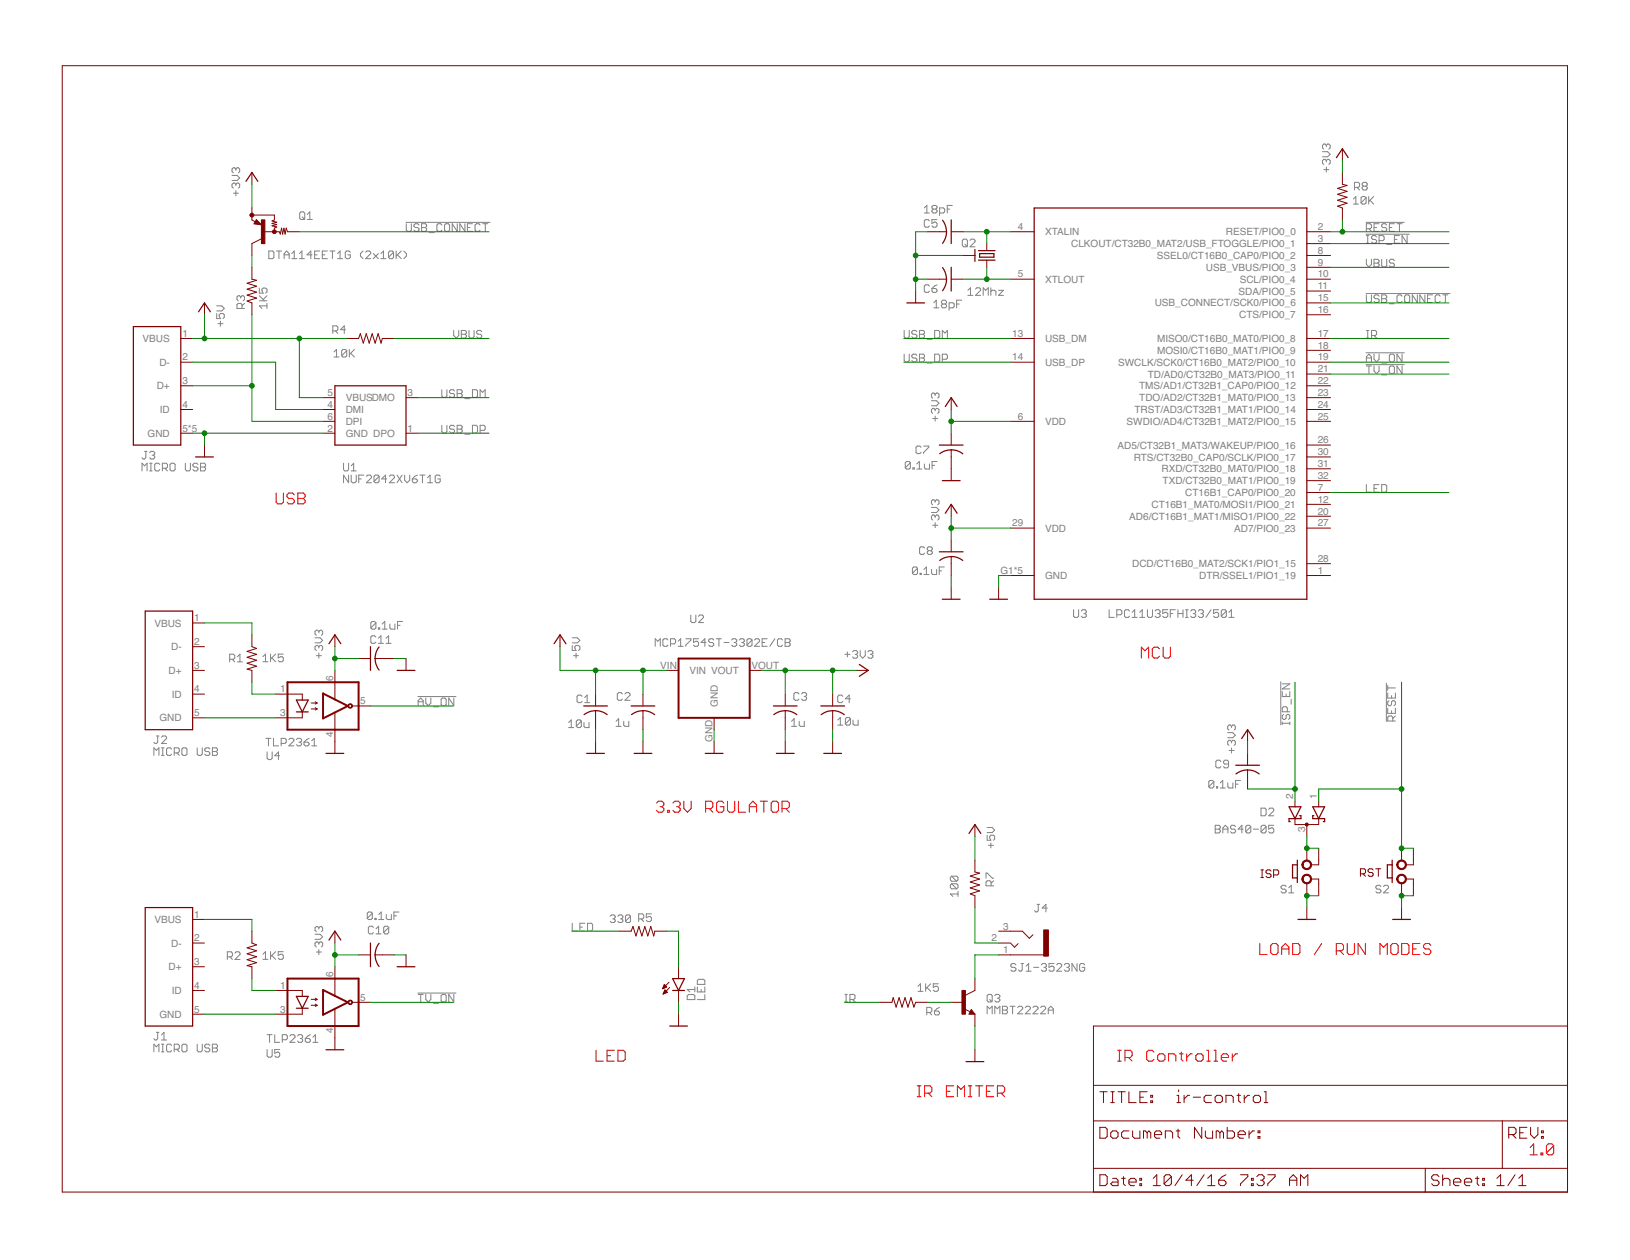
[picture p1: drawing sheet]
<svg xmlns="http://www.w3.org/2000/svg" width="279mm" height="216mm" viewBox="0 0 279 216" stroke-linecap="round" stroke-linejoin="round" font-family="sans-serif">
<defs><g id="words">
<g font-size="1.7" fill="#808080">
<text x="174.4" y="39.4">4</text>
<text x="179.1" y="40.3">XTALIN</text>
<text x="210.1" y="40.3">RESET/PIO0_0</text>
<text x="225.9" y="41.5">3</text>
<text x="225.9" y="39.4">2</text>
<text x="174.4" y="47.5">5</text>
<text x="183.6" y="42.4">CLKOUT/CT32B0_MAT2/USB_FTOGGLE/PIO0_1</text>
<text x="198.3" y="44.4">SSEL0/CT16B0_CAP0/PIO0_2</text>
<text x="206.7" y="46.4">USB_VBUS/PIO0_3</text>
<text x="225.9" y="47.5">10</text>
<text x="225.9" y="43.5">8</text>
<text x="225.9" y="45.5">9</text>
<text x="179.1" y="48.4">XTLOUT</text>
<text x="197.9" y="52.5">USB_CONNECT/SCK0/PIO0_6</text>
<text x="212.3" y="50.5">SDA/PIO0_5</text>
<text x="212.5" y="48.4">SCL/PIO0_4</text>
<text x="225.9" y="53.6">16</text>
<text x="225.9" y="49.6">11</text>
<text x="225.9" y="51.6">15</text>
<text x="24.4" y="58.6">VBUS</text>
<text x="31.3" y="57.7">1</text>
<text x="173.5" y="57.7">13</text>
<text x="179.1" y="58.6">USB_DM</text>
<text x="198.3" y="58.6">MISO0/CT16B0_MAT0/PIO0_8</text>
<text x="212.4" y="54.5">CTS/PIO0_7</text>
<text x="225.9" y="57.7">17</text>
<text x="225.9" y="59.7">18</text>
<text x="27.3" y="62.7">D-</text>
<text x="31.3" y="65.8">3</text>
<text x="31.3" y="61.8">2</text>
<text x="173.5" y="61.8">14</text>
<text x="179.1" y="62.7">USB_DP</text>
<text x="191.7" y="62.7">SWCLK/SCK0/CT16B0_MAT2/PIO0_10</text>
<text x="196.7" y="64.7">TD/AD0/CT32B0_MAT3/PIO0_11</text>
<text x="198.3" y="60.6">MOSI0/CT16B0_MAT1/PIO0_9</text>
<text x="225.9" y="61.8">19</text>
<text x="225.9" y="63.8">21</text>
<text x="225.9" y="65.8">22</text>
<text x="26.9" y="66.7">D+</text>
<text x="27.4" y="70.8">ID</text>
<text x="31.3" y="69.9">4</text>
<text x="56.2" y="69.9">4</text>
<text x="56.2" y="71.9">6</text>
<text x="56.2" y="67.9">5</text>
<text x="59.3" y="70.8">DMI</text>
<text x="59.3" y="68.8">VBUSDMO</text>
<text x="69.9" y="67.9">3</text>
<text x="174.4" y="71.9">6</text>
<text x="194.4" y="70.8">TRST/AD3/CT32B1_MAT1/PIO0_14</text>
<text x="195.3" y="66.7">TMS/AD1/CT32B1_CAP0/PIO0_12</text>
<text x="195.3" y="68.8">TDO/AD2/CT32B1_MAT0/PIO0_13</text>
<text x="225.9" y="71.9">25</text>
<text x="225.9" y="67.9">23</text>
<text x="225.9" y="69.9">24</text>
<text x="25.3" y="74.9">GND</text>
<text x="31.3" y="74">5*5</text>
<text x="56.2" y="74">2</text>
<text x="59.3" y="72.8">DPI</text>
<text x="59.3" y="74.8">GND DPO</text>
<text x="69.9" y="74">1</text>
<text x="179.1" y="72.8">VDD</text>
<text x="191.5" y="76.9">AD5/CT32B1_MAT3/WAKEUP/PIO0_16</text>
<text x="193.1" y="72.8">SWDIO/AD4/CT32B1_MAT2/PIO0_15</text>
<text x="225.9" y="76">26</text>
<text x="194.3" y="78.9">RTS/CT32B0_CAP0/SCLK/PIO0_17</text>
<text x="199.1" y="81">RXD/CT32B0_MAT0/PIO0_18</text>
<text x="199.3" y="83">TXD/CT32B0_MAT1/PIO0_19</text>
<text x="225.9" y="78">30</text>
<text x="225.9" y="80.1">31</text>
<text x="225.9" y="82.1">32</text>
<text x="193.6" y="89.1">AD6/CT16B1_MAT1/MISO1/PIO0_22</text>
<text x="197.4" y="87">CT16B1_MAT0/MOSI1/PIO0_21</text>
<text x="203.2" y="85">CT16B1_CAP0/PIO0_20</text>
<text x="225.9" y="88.2">20</text>
<text x="225.9" y="84.1">7</text>
<text x="225.9" y="86.1">12</text>
<text x="173.5" y="90.2">29</text>
<text x="179.1" y="91.1">VDD</text>
<text x="211.5" y="91.1">AD7/PIO0_23</text>
<text x="225.9" y="90.2">27</text>
<text x="171.5" y="98.3">G1*5</text>
<text x="179.1" y="99.2">GND</text>
<text x="194.1" y="97.2">DCD/CT16B0_MAT2/SCK1/PIO1_15</text>
<text x="205.6" y="99.2">DTR/SSEL1/PIO1_19</text>
<text x="225.9" y="96.3">28</text>
<text x="225.9" y="98.3">1</text>
<text x="26.5" y="107.4">VBUS</text>
<text x="33.3" y="106.5">1</text>
<text x="29.3" y="111.4">D-</text>
<text x="33.3" y="110.5">2</text>
<text x="28.9" y="115.5">D+</text>
<text x="29.4" y="119.6">ID</text>
<text x="33.3" y="114.6">3</text>
<text x="33.3" y="118.6">4</text>
<text x="48" y="118.6">1</text>
<text x="57.1" y="116.6" transform="rotate(-90 57.1 116.6)">6</text>
<text x="113.2" y="114.6">VIN</text>
<text x="118.2" y="115.5">VIN VOUT</text>
<text x="128.8" y="114.6">VOUT</text>
<text x="27.3" y="123.6">GND</text>
<text x="33.3" y="122.7">5</text>
<text x="48" y="122.7">3</text>
<text x="61.7" y="120.7">5</text>
<text x="123" y="121.1" transform="rotate(-90 123 121.1)">GND</text>
<text x="57.1" y="126.3" transform="rotate(-90 57.1 126.3)">4</text>
<text x="122.1" y="127.1" transform="rotate(-90 122.1 127.1)">GND</text>
<text x="221.7" y="136.9" transform="rotate(-90 221.7 136.9)">2</text>
<text x="225.7" y="136.9" transform="rotate(-90 225.7 136.9)">1</text>
<text x="223.7" y="142.5" transform="rotate(-90 223.7 142.5)">3</text>
<text x="26.5" y="158.2">VBUS</text>
<text x="33.3" y="161.3">2</text>
<text x="33.3" y="157.2">1</text>
<text x="169.9" y="161.3">2</text>
<text x="172" y="159.3">3</text>
<text x="28.9" y="166.3">D+</text>
<text x="29.3" y="162.2">D-</text>
<text x="33.3" y="165.4">3</text>
<text x="57.1" y="167.4" transform="rotate(-90 57.1 167.4)">6</text>
<text x="172" y="163.3">1</text>
<text x="29.4" y="170.3">ID</text>
<text x="33.3" y="173.5">5</text>
<text x="33.3" y="169.4">4</text>
<text x="48" y="169.4">1</text>
<text x="48" y="173.5">3</text>
<text x="61.7" y="171.5">5</text>
<text x="27.3" y="174.4">GND</text>
<text x="57.1" y="177.1" transform="rotate(-90 57.1 177.1)">4</text>
</g>
</g></defs>
<g fill="none" stroke="#f00" stroke-width=".17">
<path d="M47.3 84.5v1.5l.3 .3h.7l.3-.3v-1.5M50.4 84.8l-.3-.3h-.6l-.3 .3v.3l.3 .3h.6l.3 .3v.3l-.3 .3h-.6l-.3-.3M51.1 84.5h.9l.3 .3v.3l-.3 .3 .3 .3v.3l-.3 .3h-.9zM51.1 85.4h.9M195.6 112.8v-1.9l.7 .6 .6-.6v1.9M198.8 111.2l-.4-.3h-.6l-.3 .3v1.2l.3 .4h.6l.4-.4M199.4 110.9v1.5l.3 .4h.6l.3-.4v-1.5M112.5 137.6l.3-.3h.7l.3 .3v.3l-.3 .3M113.2 138.2h.3M113.5 138.2l.3 .3v.4l-.3 .3h-.7l-.3-.3M114.4 138.9h.3v.3h-.3zM115.3 137.6l.4-.3h.6l.3 .3v.3l-.3 .3"/>
<path d="M116 138.2h.3M116.3 138.2l.3 .3v.4l-.3 .3h-.6l-.4-.3M117.2 137.3v1.2l.6 .7 .7-.7v-1.2M120.9 138.5h1l.3-.3v-.6l-.3-.3h-1v1.9M121.6 138.5l.6 .7M124.1 137.6l-.3-.3h-.7l-.3 .3v1.3l.3 .3h.7l.3-.3v-.7h-.7M124.7 137.3v1.6l.3 .3h.6l.3-.3v-1.6M126.6 137.3v1.9h1.2M128.4 138.2h1.3M128.4 139.2v-1.3l.7-.6 .6 .6v1.3M130.3 137.3h1.3M130.9 137.3v1.9"/>
<path d="M132.5 137.3h.6l.3 .3v1.3l-.3 .3h-.6l-.3-.3v-1.3zM134 138.5h1l.3-.3v-.6l-.3-.3h-1v1.9M134.7 138.5l.6 .7M102.2 180v1.8h1.2M105.3 180h-1.2v1.8h1.2M105.9 180h.9l.4 .3v1.2l-.4 .3h-.9zM191.6 180h.6M191.9 180v1.8M206.8 180h.4v1.8M208.1 180h.3v1.8M215.9 161.7v1.9h1.3M217.8 162l.3-.3h.7l.3 .3v1.2l-.3 .4h-.7l-.3-.4z"/>
<path d="M219.7 163.6v-1.3l.6-.6 .6 .6v1.3M219.7 162.6h1.2M221.6 161.7h.9l.3 .3v1.2l-.3 .4h-.9zM226.5 161.7l-1.2 1.9M229 162.9h1l.3-.3v-.6l-.3-.3h-1v1.9M229.7 162.9l.6 .7M230.9 161.7v1.5l.3 .4h.7l.3-.4v-1.5M234 161.7v1.9l-1.2-1.9v1.9M236.5 163.6v-1.9l.7 .6 .6-.6v1.9M238.4 162l.3-.3h.6l.3 .3v1.2l-.3 .4h-.6l-.3-.4zM240.3 161.7h.9l.3 .3v1.2l-.3 .4h-.9zM242.1 162.6h.7"/>
<path d="M243.4 161.7h-1.3v1.9h1.3M245.3 162l-.4-.3h-.6l-.3 .3v.3l.3 .3h.6l.4 .3v.3l-.4 .4h-.6l-.3-.4M104.1 180.9h.6M157.2 187.9h.7M157.2 186.1h.7M157.5 186.1v1.8M158.5 187.3h.9l.3-.3v-.6l-.3-.3h-.9v1.8M159.1 187.3l.6 .6M162.2 187h.7M163.5 186.1h-1.3v1.8h1.3M164.1 187.9v-1.8l.6 .6 .6-.6v1.8M166 187.9h.6"/>
<path d="M166 186.1h.6M166.3 186.1v1.8M167.2 186.1h1.3M167.8 186.1v1.8M169.1 187h.6M170.3 186.1h-1.2v1.8h1.2M171 187.3h.9l.3-.3v-.6l-.3-.3h-.9v1.8M171.6 187.3l.6 .6M191.6 181.8h.6M192.8 181.2h1l.3-.3v-.6l-.3-.3h-1v1.8M193.4 181.2l.7 .6M197.8 180.3l-.3-.3h-.6l-.3 .3v1.2l.3 .3h.6l.3-.3"/>
<path d="M198.7 180.6h.7l.3 .3v.6l-.3 .3h-.7l-.3-.3v-.6zM200.3 181.8v-1.2h.9l.3 .3v.9M202.2 180.6h.6M202.5 180.3v1.2l.3 .3M203.4 180.6v1.2M204.4 180.6h-.4l-.6 .6M205 180.9l.3-.3h.6l.3 .3v.6l-.3 .3h-.6l-.3-.3zM206.8 181.8h.7M208.1 181.8h.6M209.3 181.2h1.3v-.3l-.3-.3h-.6l-.4 .3v.6l.4 .3h.6M211.2 180.6v1.2M212.2 180.6h-.4l-.6 .6"/>
<path d="M262.3 196.6l.6-.6v1.9M262.3 197.9h1.2M264.1 197.6h.4v.3h-.4zM266.3 196.3v1.3l-.3 .3h-.6l-.3-.3M266.3 196.3l-.3-.3h-.6l-.3 .3v1.3M266.3 196.3l-1.2 1.3"/>
</g>
<g fill="none" stroke="#808080" stroke-width=".17">
<path d="M39.8 30.1h.8l.5 .4-.5 .4h-.8M40 33.1h.9M40.4 29v.2M40.4 31.6v.2M40.4 32.7v.8M40.4 31.6l-.2-.2h-.2l-.2 .2v.4l.2 .2M40.4 29l-.2-.3h-.2l-.2 .3v.4l.2 .2M40.4 31.6l.2-.2h.3l.2 .2v.4l-.2 .2M40.4 29l.2-.3h.3l.2 .3v.4l-.2 .2M51.6 36.3h.4l.2 .2v.9l-.2 .2h-.4l-.2-.2v-.9zM51.8 37.2l.4 .4M52.7 37.6h.8"/>
<path d="M52.7 36.7l.4-.4v1.3M69.6 38.1h14.4M69.6 38.3v1.1l.3 .2h.4l.2-.2v-1.1M71.8 38.6l-.2-.3h-.4l-.2 .3v.2l.2 .2h.4l.2 .2v.2l-.2 .2h-.4l-.2-.2M72.3 38.3h.6l.2 .3v.2l-.2 .2 .2 .2v.2l-.2 .2h-.6zM72.3 39h.6M73.6 39.9h.8M75.8 38.6l-.3-.3h-.4l-.2 .3v.8l.2 .2h.4l.3-.2M76.4 38.3h.5l.2 .3v.8l-.2 .2h-.5l-.2-.2v-.8zM78.4 38.3v1.3l-.9-1.3v1.3M79.7 38.3v1.3l-.9-1.3v1.3M80.1 39h.5"/>
<path d="M81 38.3h-.9v1.3h.9M82.3 38.6l-.2-.3h-.4l-.3 .3v.8l.3 .2h.4l.2-.2M82.7 38.3h.9M83.2 38.3v1.3M158.4 35.6l.5-.4v1.3M158.4 36.5h.9M159.3 37.8l-.2-.2h-.5l-.2 .2v.9l.2 .2h.5l.2-.2M160 35.8l-.3 .3v.2l.3 .2h.4l.2-.2v-.2l-.2-.3M160 35.8l-.3-.2v-.2l.3-.2h.4l.2 .2v.2l-.2 .2M160 35.8h.4M160.6 37.6h-.9v.7l.5-.2h.2l.2 .2v.4l-.2 .2h-.4l-.3-.2M161.1 36.5h.6l.2-.2v-.5l-.2-.2h-.6v1.3"/>
<path d="M162.4 35.8h.4M163.2 35.2h-.8v1.3M226.7 26h.9l.4 .4-.4 .5h-.9M226.9 29.1h.9M227.4 24.9v.2M227.4 27.5v.2M227.4 28.6v.9M227.4 27.5l-.3-.2h-.2l-.2 .2v.5l.2 .2M227.4 24.9l-.3-.2h-.2l-.2 .2v.4l.2 .2M227.4 27.5l.2-.2h.2l.2 .2v.5l-.2 .2M227.4 24.9l.2-.2h.2l.2 .2v.4l-.2 .2M232 34.1l.4-.4v1.3"/>
<path d="M232 35h.9M232.2 32.1h.6l.2-.2v-.4l-.2-.3h-.6v1.4M232.6 32.1l.4 .5M233.7 31.9l-.2-.2v-.2l.2-.3h.4l.3 .3v.2l-.3 .2M233.7 31.9l-.2 .2v.2l.2 .3h.4l.3-.3v-.2l-.3-.2M233.7 31.9h.4M234.1 38.1h6.6M234.2 33.9v.9l-.3 .2h-.4l-.2-.2M234.2 33.9l-.3-.2h-.4l-.2 .2v.9M234.2 33.9l-.9 .9M234.2 39.2h.7l.2-.2v-.4l-.2-.3h-.7v1.3M234.6 33.7v1.3"/>
<path d="M234.7 39.2l.4 .4M234.8 34.3l.7 .7M235.5 33.7l-.9 .8M235.5 39h.5M236.4 38.3h-.9v1.3h.9M237.7 38.6l-.2-.3h-.5l-.2 .3v.2l.2 .2h.5l.2 .2v.2l-.2 .2h-.5l-.2-.2M238.1 39h.5M239 38.3h-.9v1.3h.9M239.5 38.3h.8M239.9 38.3v1.3M37.1 53.7v.9h.7l-.2-.5v-.2l.2-.2h.4l.2 .2v.5l-.2 .2M37.1 52.4h.9l.4 .4-.4 .5h-.9"/>
<path d="M37.4 55.5h.8M37.8 55v.9M41.3 50.9l-.3-.2h-.2l-.2 .2v.4l.2 .2M41.3 50.9l.2-.2h.2l.2 .2v.4l-.2 .2M41.3 50.9v.2M41.5 52.9v-.7l-.2-.2h-.5l-.2 .2v.7h1.3M41.9 52l-.4 .4M44.4 49.4v.8h.7l-.2-.4v-.2l.2-.2h.4l.3 .2v.4l-.3 .2M44.4 51.5h1.4M44.4 50.7l.9 .8M45.8 52.4h-1.4l.5 .5M45.8 52v.9"/>
<path d="M45.8 50.7l-.7 .6M46.1 43h.6l.2 .2v.9l-.2 .2h-.6zM47.4 43h.9M47.8 43v1.3M48.7 44.3v-.8l.4-.5 .5 .5v.8M48.7 43.7h.9M50 44.3h.9M50 43.5l.4-.5v1.3M51.3 44.3h.9M51.3 43.5l.5-.5v1.3M53.5 43.7h-.9l.7-.7v1.3M53.9 43.7h.5"/>
<path d="M54.8 43h-.9v1.3h.9M55.2 43.7h.5M56.1 43h-.9v1.3h.9M56.6 43h.8M57 43v1.3M57 56.7h.7l.2-.2v-.5l-.2-.2h-.7v1.3M57.5 56.7l.4 .4M57.9 44.3h.8M57.9 43.5l.4-.5v1.3M59.2 56.5h-.8l.6-.7v1.3M59.9 59.9v1.3M60 43.2l-.2-.2h-.4l-.2 .2v.9l.2 .2h.4l.2-.2v-.4h-.4"/>
<path d="M60.7 59.9l-.8 .8M62.2 43l-.4 .5v.4l.4 .4M62.7 43.2l.2-.2h.4l.2 .2v.3l-.8 .8h.8M64 43.5l.9 .8M64.9 43.5l-.9 .8M65.3 43.5l.4-.5v1.3M65.3 44.3h.8M67.5 43.2v.9l-.3 .2h-.4l-.2-.2M67.5 43.2l-.3-.2h-.4l-.2 .2v.9M67.5 43.2l-.9 .9M67.9 43v1.3M68.1 43.7l.7 .6"/>
<path d="M68.8 43l-.9 .9M69.2 43l.5 .5v.4l-.5 .4M77.8 56.6v.9l.4 .4 .4-.4v-.9M79.1 56.6h.6l.2 .2v.3l-.2 .2 .2 .2v.2l-.2 .2h-.6zM79.1 57.3h.6M80.4 56.6v1.1l.2 .2h.4l.3-.2v-1.1M82.6 56.8l-.2-.2h-.5l-.2 .2v.3l.2 .2h.5l.2 .2v.2l-.2 .2h-.5l-.2-.2M155 56.6v1.1l.2 .2h.4l.3-.2v-1.1M157.2 56.8l-.2-.2h-.5l-.2 .2v.3l.2 .2h.5l.2 .2v.2l-.2 .2h-.5l-.2-.2M157.6 56.6h.6l.3 .2v.3l-.3 .2 .3 .2v.2l-.3 .2h-.6zM157.6 57.3h.6M158.9 58.1h.9"/>
<path d="M159.3 49l-.2-.2h-.5l-.2 .2v.9l.2 .2h.5l.2-.2M159.7 49.4h.7l.2 .3v.2l-.2 .2h-.4l-.3-.2zM160.1 51.9l.4-.5v1.3M160.1 52.7h.8M160.2 56.6h.7l.2 .2v.9l-.2 .2h-.7zM160.6 48.8l-.4 .2-.5 .4M161.5 57.9v-1.3l.5 .5 .4-.5v1.3M161.6 52.1l-.2 .2v.2l.2 .2h.4l.2-.2v-.2l-.2-.2M161.6 52.1l-.2-.2v-.2l.2-.3h.4l.2 .3v.2l-.2 .2M161.6 52.1h.4M162.7 52.7h.6l.3-.2v-.4l-.3-.2h-.6v1.3M164 52.1h.4"/>
<path d="M164.8 51.4h-.8v1.3M165 41.2l.2-.2h.4l.2 .2v.9l-.2 .2h-.4l-.2-.2zM165.4 41.8l.4 .5M165.9 49.7l.4-.4v1.3M165.9 50.6h.9M166.3 41.2l.2-.2h.4l.2 .2v.2l-.8 .9h.8M167.2 49.5l.2-.2h.5l.2 .2v.2l-.9 .9h.9M168.5 50.6v-1.3l.5 .4 .4-.4v1.3M169.8 49.3v1.3M169.8 50l.3-.3h.4l.2 .3v.6M171.2 49.7h.8l-.8 .9h.8M234.1 50.3h14.5"/>
<path d="M234.1 40.1h7.5M234.2 44.4v.9l.5 .4 .4-.4v-.9M234.2 50.5v1.1l.2 .2h.5l.2-.2v-1.1M234.2 56.6h.5M234.2 57.9h.5M234.2 41.7h.5M234.2 40.4h.5M234.4 40.4v1.3M234.4 56.6v1.3M235.1 57.5h.6l.3-.2v-.5l-.3-.2h-.6v1.3M235.5 44.4h.7l.2 .3v.2l-.2 .2 .2 .2v.2l-.2 .2h-.7zM235.5 45.1h.7"/>
<path d="M235.5 57.5l.5 .4M236 40.6l-.3-.2h-.4l-.2 .2v.2l.2 .2h.4l.3 .2v.3l-.3 .2h-.4l-.2-.2M236.4 50.8l-.2-.3h-.5l-.2 .3v.2l.2 .2h.5l.2 .2v.2l-.2 .2h-.5l-.2-.2M236.4 41.2h.6l.3-.2v-.4l-.3-.2h-.6v1.3M236.8 50.5h.7l.2 .3v.2l-.2 .2 .2 .2v.2l-.2 .2h-.7zM236.8 51.2h.7M236.8 44.4v1.1l.2 .2h.5l.2-.2v-1.1M237.7 41.9h.9M238.1 52h.9M239 44.7l-.2-.3h-.4l-.3 .3v.2l.3 .2h.4l.2 .2v.2l-.2 .2h-.4l-.3-.2M239 41h.5M239.9 40.4h-.9v1.3h.9"/>
<path d="M240.3 50.8l-.2-.3h-.4l-.2 .3v.8l.2 .2h.4l.2-.2M241 50.5h.4l.2 .3v.8l-.2 .2h-.4l-.2-.2v-.8zM241.2 40.4v1.3l-.9-1.3v1.3M243 50.5v1.3l-.9-1.3v1.3M244.2 50.5v1.3l-.8-1.3v1.3M244.7 51.2h.4M245.6 50.5h-.9v1.3h.9M246.9 50.8l-.2-.3h-.5l-.2 .3v.8l.2 .2h.5l.2-.2M247.3 50.5h.9M247.8 50.5v1.3M24.8 77.3h.4M25 77.3v1.1l-.2 .3h-.2l-.3-.3"/>
<path d="M25.7 79.4h.4M25.7 77.6l.2-.3h.4l.2 .3v.2l-.2 .2M25.9 79.4v1.3M26.1 78h.2M26.3 78l.2 .2v.2l-.2 .3h-.4l-.2-.3M27.4 79.6l-.2-.2h-.5l-.2 .2v.9l.2 .2h.5l.2-.2M29.1 79.6l.3-.2h.4l.2 .2v.9l-.2 .2h-.4l-.3-.2zM31.8 79.4v1.1l.2 .2h.4l.2-.2v-1.1M33.9 79.6l-.2-.2h-.4l-.2 .2v.2l.2 .2h.4l.2 .2v.3l-.2 .2h-.4l-.2-.2M34.4 79.4h.6l.2 .2v.2l-.2 .2 .2 .2v.3l-.2 .2h-.6zM57.3 60.3l.4-.4v1.3M57.3 61.2h.8"/>
<path d="M58.9 79.4v1.1l.2 .2h.4l.3-.2v-1.1M59.4 60.1v.9l-.2 .2h-.4l-.2-.2M59.4 60.1l-.2-.2h-.4l-.2 .2v.9M59.4 60.1l-.8 .9M60.1 60.5l.6 .7M60.2 79.8l.4-.4v1.3M75.7 66.8v1.1l.3 .2h.4l.2-.2v-1.1M75.7 72.9v1.1l.3 .2h.4l.2-.2v-1.1M77.9 67l-.2-.2h-.4l-.3 .2v.2l.3 .2h.4l.2 .2v.3l-.2 .2h-.4l-.3-.2M77.9 73.1l-.2-.2h-.4l-.3 .2v.2l.3 .2h.4l.2 .2v.3l-.2 .2h-.4l-.3-.2M78.4 66.8h.6l.2 .2v.2l-.2 .2 .2 .2v.3l-.2 .2h-.6zM78.4 72.9h.6l.2 .2v.2l-.2 .2 .2 .2v.3l-.2 .2h-.6z"/>
<path d="M78.4 67.4h.6M78.4 73.5h.6M79.7 68.3h.8M79.7 74.4h.8M81 66.8h.6l.3 .2v.9l-.3 .2h-.6zM81 72.9h.6l.3 .2v.9l-.3 .2h-.6zM82.3 68.1v-1.3l.4 .4 .5-.4v1.3M82.3 73.7h.7l.2-.2v-.4l-.2-.2h-.7v1.3M155 60.7v1.1l.2 .2h.4l.3-.2v-1.1M156 79.3l-.2-.2h-.4l-.2 .2v.9M156 79.3v.9l-.2 .2h-.4l-.2-.2M156 79.3l-.8 .9"/>
<path d="M157.1 79.5l.5-.4v1.3M157.2 60.9l-.2-.2h-.5l-.2 .2v.2l.2 .2h.5l.2 .3v.2l-.2 .2h-.5l-.2-.2M157.6 60.7h.6l.3 .2v.2l-.3 .2 .3 .3v.2l-.3 .2h-.6zM157.6 61.3h.6M157.9 76.6l-.2-.2h-.5l-.2 .2v.9l.2 .2h.5l.2-.2M158.3 76.4h.9v.2l-.9 .9v.2M158.5 79.5v.7l.2 .2h.6v-.9M158.9 62.2h.9M159.7 68.7h.8l.5 .4-.5 .4h-.8M159.8 79.7h.4M159.9 71.7h.8M160.2 60.7h.7l.2 .2v.9l-.2 .2h-.7z"/>
<path d="M160.3 67.6l-.2-.2h-.2l-.2 .2v.4l.2 .2M160.3 70.2l-.2-.2h-.2l-.2 .2v.4l.2 .2M160.3 67.6v.2M160.3 70.2v.2M160.3 71.3v.9M160.3 67.6l.2-.2h.2l.3 .2v.4l-.3 .2M160.3 70.2l.2-.2h.2l.3 .2v.4l-.3 .2M160.6 79.1h-.8v1.3M161.5 61.6h.7l.2-.3v-.4l-.2-.2h-.7v1.3M234.1 62.5h6.6M234.1 60.5h6.6M234.2 62v-.9l.5-.4 .4 .4v.9"/>
<path d="M234.2 61.3h.9M234.2 62.7h.9M234.7 62.7v1.3M235.5 60.7v.9l.5 .4 .4-.4v-.9M235.5 62.7v.9l.5 .4 .4-.4v-.9M236.8 62.2h.9M236.8 64.2h.9M238.4 60.7h.4l.2 .2v.9l-.2 .2h-.4l-.3-.2v-.9zM238.4 62.7h.4l.2 .2v.9l-.2 .2h-.4l-.3-.2v-.9zM240.3 60.7v1.3l-.8-1.3v1.3M240.3 62.7v1.3l-.8-1.3v1.3M24.3 80.7v-1.3l.5 .4 .4-.4v1.3"/>
<path d="M25.7 80.7h.4M27.8 80.2h.7l.2-.2v-.4l-.2-.2h-.7v1.3M28.3 80.2l.4 .5M34.4 80h.6M59.8 81.4v1.3l-.9-1.3v1.3M60.2 80.7h.9M60.2 81.4v1.1l.2 .2h.4l.3-.2v-1.1M61.5 82.1h.4M62.4 81.4h-.9v1.3M62.8 81.6l.2-.2h.5l.2 .2v.3l-.9 .8h.9M65 81.6v.9l-.2 .2h-.5l-.2-.2M65 81.6l-.2-.2h-.5l-.2 .2v.9"/>
<path d="M65 81.6l-.9 .9M66.3 82.1h-.9l.7-.7v1.3M66.7 81.6l.3-.2h.4l.2 .2v.3l-.9 .8h.9M68.1 81.4l.8 1.3M68.9 81.4l-.8 1.3M69.4 81.4v.9l.4 .4 .4-.4v-.9M70.7 82.1h.6l.2 .2v.2l-.2 .2h-.4l-.2-.2zM71.5 81.4l-.4 .2-.4 .5M72 81.4h.8M72.4 81.4v1.3M73.3 82.7h.8M73.3 81.9l.4-.5v1.3"/>
<path d="M75.5 81.6l-.3-.2h-.4l-.2 .2v.9l.2 .2h.4l.3-.2v-.4h-.5M156.5 80.2h.2v.2h-.2zM157.1 80.4h.9M157.3 97.4l-.2-.2h-.5l-.2 .2v.8M157.3 97.4v.8l-.2 .2h-.5l-.2-.2M157.3 97.4l-.9 .8M157.7 98.2h.2v.2h-.2zM158.4 98.4h.8M158.4 97.6l.4-.4v1.2M158.5 93.9l-.2-.2h-.5l-.2 .2v.9l.2 .2h.5l.2-.2M159.2 94.4l-.3-.3v-.2l.3-.2h.4l.2 .2v.2l-.2 .3M159.2 94.4l-.3 .2v.2l.3 .2h.4l.2-.2v-.2l-.2-.2"/>
<path d="M159.2 94.4h.4M159.7 87h.8l.5 .4-.5 .4h-.8M159.7 97.6v.6l.2 .2h.6v-.8M159.9 90h.8M160.3 85.9l-.2-.3h-.2l-.2 .3v.4l.2 .2M160.3 88.5l-.2-.3h-.2l-.2 .3v.4l.2 .2M160.3 85.9v.2M160.3 88.5v.2M160.3 89.6v.8M160.3 88.5l.2-.3h.2l.3 .3v.4l-.3 .2M160.3 85.9l.2-.3h.2l.3 .3v.4l-.3 .2M161 97.8h.4"/>
<path d="M161.9 97.2h-.9v1.2M234.2 83v1.3h.9M235.5 83.7h.5M236.4 83h-.9v1.3h.9M236.8 83h.7l.2 .2v.9l-.2 .2h-.7zM39.4 113h.6l.2-.2v-.5l-.2-.2h-.6v1.3M39.8 113l.4 .4M40.7 112.5l.4-.4v1.3M40.7 113.4h.9M45.1 112.5l.4-.4v1.3M45.1 113.4h.8M46.4 112.1v1.3"/>
<path d="M46.6 112.7l.6 .7M47.2 112.1l-.8 .8M48.6 112.1h-.9v.6l.6-.2 .3 .2v.5l-.3 .2h-.4l-.2-.2M54 109.3h.9l.4 .4-.4 .5h-.9M54.2 112.4h.9M54.7 110.8l-.3-.2h-.2l-.2 .2v.5l.2 .2M54.7 110.8l.2-.2h.2l.2 .2v.5l-.2 .2M54.7 108.2v.2M54.7 110.8v.2M54.7 111.9v.9M54.7 108.2l-.3-.2h-.2l-.2 .2v.4l.2 .3M54.7 108.2l.2-.2h.2l.2 .2v.4l-.2 .3"/>
<path d="M64.4 106.7l-.2-.2h-.4l-.2 .2v.9M64.4 109.2l-.2-.3h-.4l-.2 .3v.8l.2 .2h.4l.2-.2M64.4 106.7v.9l-.2 .2h-.4l-.2-.2M64.4 106.7l-.8 .9M64.9 107.6h.2v.2h-.2zM64.9 110.2h.8M64.9 109.4l.4-.5v1.3M65.5 107.8h.9M65.5 106.9l.5-.4v1.3M66.2 109.4l.4-.5v1.3M66.2 110.2h.8M66.8 106.9v.7l.2 .2h.7v-.9"/>
<path d="M68.1 107.1h.5M69 106.5h-.9v1.3M71.6 119.4h6.6M73 119.6v.9l.4 .4 .5-.4v-.9M75.6 119.8l.2-.2h.5l.2 .2v.9l-.2 .2h-.5l-.2-.2zM77.8 119.6v1.3l-.9-1.3v1.3M98.1 110.6v.9h.6l-.2-.5v-.2l.2-.2h.5l.2 .2v.5l-.2 .2M98.1 109.3h.9l.4 .4-.4 .5h-.9M98.3 112.4h.9M98.7 111.9v.9M99.8 119.3l-.3-.2h-.4l-.2 .2v.9l.2 .2h.4l.3-.2M100.2 119.5l.4-.4v1.3"/>
<path d="M106.7 118.9l-.2-.2h-.5l-.2 .2v.9l.2 .2h.5l.2-.2M107.1 118.9l.2-.2h.5l.2 .2v.2l-.9 .9h.9M112.3 110.7v-1.2l.5 .4 .4-.4v1.2M114.5 109.7l-.2-.2h-.5l-.2 .2v.8l.2 .2h.5l.2-.2M114.9 110.3h.7l.2-.2v-.4l-.2-.2h-.7v1.2M116.2 110.7h.9M116.2 109.9l.5-.4v1.2M117.6 109.5h.8v.2l-.8 .8v.2M118.4 105.4v1.1l.2 .2h.5l.2-.2v-1.1M119.7 105.6l.2-.2h.5l.2 .2v.2l-.9 .9h.9M119.7 109.5h-.8v.6l.4-.2h.2l.2 .2v.4l-.2 .2h-.4l-.2-.2M121 110.1h-.8l.6-.6v1.2"/>
<path d="M122.3 109.7l-.2-.2h-.4l-.2 .2v.2l.2 .2h.4l.2 .2v.2l-.2 .2h-.4l-.2-.2M122.8 109.5h.9M123.2 109.5v1.2M124.1 110.1h.9M125.4 109.7l.2-.2h.5l.2 .2v.2l-.2 .2M125.8 110.1h.3M126.1 110.1l.2 .2v.2l-.2 .2h-.5l-.2-.2M126.7 109.7l.2-.2h.5l.2 .2v.2l-.2 .2M127.1 110.1h.3M127.4 110.1l.2 .2v.2l-.2 .2h-.5l-.2-.2M128.9 109.7l-.2-.2h-.5l-.2 .2v.8M128.9 109.7v.8l-.2 .2h-.5l-.2-.2"/>
<path d="M128.9 109.7l-.9 .8M129.3 109.7l.3-.2h.4l.2 .2v.2l-.9 .8h.9M130.6 110.1h.5M131.5 109.5h-.9v1.2h.9M132.8 109.5l-.8 1.2M134.1 109.7l-.2-.2h-.4l-.2 .2v.8l.2 .2h.4l.2-.2M134.6 109.5h.6l.2 .2v.2l-.2 .2 .2 .2v.2l-.2 .2h-.6zM134.6 110.1h.6M136.9 118.9l-.2-.2h-.4l-.2 .2v.9l.2 .2h.4l.2-.2M137.4 118.9l.2-.2h.4l.3 .2v.2l-.3 .2M137.8 119.3h.2M138 119.3l.3 .2v.3l-.3 .2h-.4l-.2-.2"/>
<path d="M144.5 119.3l-.2-.2h-.5l-.2 .2v.9l.2 .2h.5l.2-.2M144.8 112.1h.9M145.2 111.7v.9M145.8 119.7h-.9l.7-.6v1.3M146.1 111.7l.2-.2h.5l.2 .2v.2l-.2 .2M146.6 112.1h.2M146.8 112.1l.2 .3v.2l-.2 .2h-.5l-.2-.2M147.4 111.5v.9l.5 .4 .4-.4v-.9M148.8 111.7l.2-.2h.4l.2 .2v.2l-.2 .2M149.2 112.1h.2M149.4 112.1l.2 .3v.2l-.2 .2h-.4l-.2-.2M184 104.5v1.1l.3 .2h.4l.2-.2v-1.1"/>
<path d="M185.3 104.7l.3-.2h.4l.2 .2v.2l-.2 .2M185.8 105.1h.2M186 105.1l.2 .2v.3l-.2 .2h-.4l-.3-.2M190.1 104.5v1.3h.9M191.4 105.3h.7l.2-.2v-.4l-.2-.2h-.7v1.3M193.6 104.7l-.2-.2h-.4l-.3 .2v.9l.3 .2h.4l.2-.2M194.1 105.8h.8M194.1 104.9l.4-.4v1.3M195.4 105.8h.8M195.4 104.9l.4-.4v1.3M196.7 104.5v1.1l.2 .2h.4l.2-.2v-1.1M198 104.7l.2-.2h.4l.3 .2v.2l-.3 .2"/>
<path d="M198.4 105.1h.2M198.6 105.1l.3 .2v.3l-.3 .2h-.4l-.2-.2M200.2 104.5h-.9v.6l.6-.2 .3 .2v.5l-.3 .2h-.4l-.2-.2M200.6 105.1h.4M201.5 104.5h-.9v1.3M201.9 105.1h.9M201.9 104.5v1.3M202.8 104.5v1.3M203.2 105.8h.5M203.2 104.5h.5M203.4 104.5v1.3M204.1 104.7l.2-.2h.4l.3 .2v.2l-.3 .2"/>
<path d="M204.5 105.1h.2M204.7 105.1l.3 .2v.3l-.3 .2h-.4l-.2-.2M205.4 104.7l.2-.2h.5l.2 .2v.2l-.2 .2M205.8 105.1h.3M206.1 105.1l.2 .2v.3l-.2 .2h-.5l-.2-.2M207.6 104.5l-.9 1.3M208.9 104.5h-.9v.6l.7-.2 .2 .2v.5l-.2 .2h-.5l-.2-.2M210.2 104.7v.9l-.2 .2h-.5l-.2-.2M210.2 104.7l-.2-.2h-.5l-.2 .2v.9M210.2 104.7l-.9 .9M210.7 105.8h.8M210.7 104.9l.4-.4v1.3"/>
<path d="M219.5 116.8v7.4M219.8 118.5v.9h1.3v-.9M219.8 117.2h1.3l-1.3 .8h1.3M220.5 118.9v.5M221.3 119.8v.9M237.6 117.1v6.5M237.9 117.4v.9M237.9 118.7v.9h1.3v-.9M237.9 117.9h1.3M238.5 119.2v.4M26.4 129.4v-1.3l.4 .5 .4-.5v1.3M26.8 126.1h.4"/>
<path d="M27 126.1v1.1l-.2 .2h-.2l-.2-.2M27.7 129.4h.4M27.7 128.1h.4M27.7 126.3l.2-.2h.4l.3 .2v.2l-.9 .9h.9M27.9 128.1v1.3M29.4 128.4l-.2-.3h-.4l-.2 .3v.8l.2 .2h.4l.2-.2M29.9 129h.6l.2-.2v-.4l-.2-.3h-.6v1.3M30.3 129l.4 .4M31.2 128.4l.2-.3h.4l.2 .3v.8l-.2 .2h-.4l-.2-.2zM33.8 128.1v1.1l.2 .2h.4l.3-.2v-1.1M36 128.4l-.2-.3h-.5l-.2 .3v.2l.2 .2h.5l.2 .2v.2l-.2 .2h-.5l-.2-.2M36.4 128.1h.7l.2 .3v.2l-.2 .2 .2 .2v.2l-.2 .2h-.7z"/>
<path d="M36.4 128.8h.7M45.6 126.5h.8M45.8 128.8v1.1l.2 .3h.4l.3-.3v-1.1M46 126.5v1.3M46.9 126.5v1.3h.9M47.9 129.5h-.8l.6-.7v1.4M48.2 127.4h.7l.2-.2v-.5l-.2-.2h-.7v1.3M49.5 126.7l.2-.2h.4l.3 .2v.2l-.9 .9h.9M50.8 126.7l.2-.2h.5l.2 .2v.2l-.2 .3M51.2 127.2h.3M51.5 127.2l.2 .2v.2l-.2 .2h-.5l-.2-.2M52.1 127.2h.7l.2 .2v.2l-.2 .2h-.5l-.2-.2z"/>
<path d="M53 126.5l-.4 .2-.5 .5M53.4 127.8h.9M53.4 126.9l.5-.4v1.3M71.7 120.9v-.9l.4-.4 .4 .4v.9M71.7 120.2h.8M74.3 121.1h.9M97.5 123.8l.4-.4v1.3M97.5 124.7h.8M99.7 123.6v.8l-.3 .3h-.4l-.2-.3M99.7 123.6l-.3-.2h-.4l-.2 .2v.8M99.7 123.6l-.9 .8M100.1 123.8v.6l.2 .3h.7v-.9"/>
<path d="M100.2 120.4h.9M105.6 124.5h.9M105.6 123.6l.4-.5v1.4M106.9 123.6v.6l.2 .3h.7v-.9M135.7 123.6l.4-.5v1.4M135.7 124.5h.8M137 123.6v.6l.2 .3h.7v-.9M143.6 124.2h.9M143.6 123.4l.4-.4v1.2M145.8 123.2l-.2-.2h-.5l-.2 .2v.8M145.8 123.2v.8l-.2 .2h-.5l-.2-.2M145.8 123.2l-.9 .8"/>
<path d="M146.2 123.4v.6l.2 .2h.7v-.8M208.1 133.9l-.3-.2h-.4l-.2 .2v.9M208.1 133.9v.9l-.3 .2h-.4l-.2-.2M208.1 133.9l-.9 .9M208.5 134.8h.2v.2h-.2zM209.2 134.2l.4-.5v1.3M209.2 135h.8M209.3 130.5l-.2-.2h-.5l-.2 .2v.9l.2 .2h.5l.2-.2M210.4 125.5h.9l.5 .5-.5 .4h-.9M210.5 134.2v.6l.2 .2h.6v-.8M210.6 130.9h-.7l-.2-.2v-.2l.2-.2h.5l.2 .2v.9l-.2 .2h-.5l-.2-.2M210.7 128.6h.8"/>
<path d="M211.1 124.5v.2M211.1 127.1v.2M211.1 128.2v.8M211.1 124.5l-.2-.3h-.2l-.3 .3v.4l.3 .2M211.1 127.1l-.2-.2h-.2l-.3 .2v.4l.3 .2M211.1 127.1l.2-.2h.2l.3 .2v.4l-.3 .2M211.1 124.5l.2-.3h.2l.3 .3v.4l-.3 .2M211.8 134.4h.4M212.6 133.7h-.8v1.3M216.2 138.5h.6l.2 .2v.9l-.2 .2h-.6zM217.5 138.7l.2-.2h.4l.2 .2v.2l-.8 .9h.8M219.8 123.9h1.3"/>
<path d="M219.8 123.7v.5M220 122.4l-.2 .2v.5l.2 .2h.2l.3-.2v-.5l.2-.2h.2l.2 .2v.5l-.2 .2M220.7 122v-.7l-.2-.2h-.5l-.2 .2v.7h1.3M221.1 123.7v.5M237.9 121.4v.8h1.3v-.8M238.1 120.1l-.2 .2v.4l.2 .2h.2l.2-.2v-.4l.2-.2h.3l.2 .2v.4l-.2 .2M238.5 121.8v.4M238.7 123.5v-.6l-.2-.2h-.4l-.2 .2v.6h1.3M239.2 122.7l-.5 .4M54.7 159v.2M54.7 159l-.3-.2h-.2l-.2 .2v.4l.2 .2M54.7 159l.2-.2h.2l.2 .2v.4l-.2 .2"/>
<path d="M63.8 156.5l-.2-.2h-.4l-.3 .2v.9M63.8 156.5v.9l-.2 .2h-.4l-.3-.2M63.8 156.5l-.9 .9M64 158.9l-.2-.2h-.4l-.3 .2v.9l.3 .2h.4l.2-.2M64.3 157.4h.2v.2h-.2zM64.5 159.2l.4-.5v1.3M64.9 157.6h.9M64.9 156.7l.4-.4v1.3M66.2 156.7v.7l.2 .2h.7v-.9M66.6 158.9l-.2-.2h-.4l-.2 .2v.9M66.6 158.9v.9l-.2 .2h-.4l-.2-.2M66.6 158.9l-.8 .9"/>
<path d="M67.5 156.9h.5M68.4 156.3h-.9v1.3M98.1 158.2v1.3h.9M99.4 158.9h.4M100.3 158.2h-.9v1.3h.9M100.7 158.2h.7l.2 .2v.9l-.2 .2h-.7zM104.6 157l.2-.2h.4l.3 .2v.2l-.3 .2M105 157.4h.2M105.2 157.4l.3 .2v.3l-.3 .2h-.4l-.2-.2M105.9 157l.2-.2h.5l.2 .2v.2l-.2 .2M106.3 157.4h.3M106.6 157.4l.2 .2v.3l-.2 .2h-.5l-.2-.2"/>
<path d="M108.1 157v.9l-.2 .2h-.5l-.2-.2M108.1 157l-.2-.2h-.5l-.2 .2v.9M108.1 157l-.9 .9M109.5 157.5h.6l.2-.3v-.4l-.2-.2h-.6v1.3M109.9 157.5l.4 .4M111.7 156.6h-.9v.6l.6-.2 .3 .2v.5l-.3 .2h-.4l-.2-.2M163.1 150.1h.9l.2 .2v.5l-.2 .2M163.1 151.4h.9l.2 .3v.4l-.2 .2M163.1 151.4l-.2 .3v.4l.2 .2h.9M163.1 150.1l-.2 .2v.5l.2 .2h.9M163.1 151.4l.9 .9M163.1 150.1l.9 .9"/>
<path d="M164.2 153.2h-1.3l.4 .4M164.2 152.7v.9M169 150.5v-.9h.2l.9 .9h.2M169.2 143.1v.9h.6l-.2-.5v-.2l.2-.2h.5l.2 .2v.5l-.2 .2M169.2 141.8h.9l.4 .4-.4 .5h-.9M169.4 144.8h.9M169.8 144.4v.9M169.9 151.8v-.7l-.2-.2h-.5l-.2 .2v.7h1.3M170.3 150.9l-.4 .4M177.8 155h.4M178 155v1l-.2 .3h-.3l-.2-.3M179.5 155.6h-.9l.7-.6v1.3"/>
<path d="M208.3 141.4h.7l.2 .2v.3l-.2 .2 .2 .2v.2l-.2 .2h-.7zM208.3 142.1h.7M209.6 142.1h.9M209.6 142.7v-.8l.4-.5 .5 .5v.8M211.8 141.6l-.2-.2h-.5l-.2 .2v.3l.2 .2h.5l.2 .2v.2l-.2 .2h-.5l-.2-.2M213.1 142.1h-.9l.7-.7v1.3M214.4 141.6l-.2-.2h-.4l-.3 .2v.9M214.4 141.6v.9l-.2 .2h-.4l-.3-.2M214.4 141.6l-.9 .9M214.8 142.1h.9M217 141.6l-.2-.2h-.4l-.2 .2v.9M217 141.6v.9l-.2 .2h-.4l-.2-.2"/>
<path d="M217 141.6l-.8 .9M218.3 141.4h-.8v.7l.4-.2h.2l.2 .2v.4l-.2 .2h-.4l-.2-.2M220.5 151.9l-.3-.2h-.4l-.2 .2v.2l.2 .3h.4l.3 .2v.2l-.3 .2h-.4l-.2-.2M220.9 153h.9M220.9 152.1l.4-.4v1.3M236.7 151.9l-.2-.2h-.4l-.3 .2v.2l.3 .3h.4l.2 .2v.2l-.2 .2h-.4l-.3-.2M237.2 151.9l.2-.2h.4l.2 .2v.2l-.8 .9h.8M26.8 176.9h.4M27 176.9v1.1l-.2 .2h-.2l-.2-.2M27.7 178.9h.4M27.7 178.2h.9M27.7 177.3l.4-.4v1.3"/>
<path d="M27.9 178.9v1.3M29.4 179.1l-.2-.2h-.4l-.2 .2v.9l.2 .2h.4l.2-.2M29.9 179.8h.6l.2-.2v-.5l-.2-.2h-.6v1.3M30.3 179.8l.4 .4M31.2 179.1l.2-.2h.4l.2 .2v.9l-.2 .2h-.4l-.2-.2zM33.8 178.9v1.1l.2 .2h.4l.3-.2v-1.1M36 179.1l-.2-.2h-.5l-.2 .2v.3l.2 .2h.5l.2 .2v.2l-.2 .2h-.5l-.2-.2M36.4 178.9h.7l.2 .2v.3l-.2 .2 .2 .2v.2l-.2 .2h-.7zM36.4 179.6h.7M39 164h.6l.2-.3v-.4l-.2-.2h-.6v1.3M39.4 164l.4 .4M40.3 163.3l.2-.2h.4l.2 .2v.2l-.8 .9h.8"/>
<path d="M45.1 163.5l.4-.4v1.3M45.1 164.4h.8M45.8 179.8v1.1l.2 .2h.4l.3-.2v-1.1M45.8 177.3h.9M46.2 177.3v1.3M46.4 163.1v1.3M46.6 163.7l.6 .7M47.1 177.3v1.3h.8M47.2 163.1l-.8 .8M47.9 179.8h-.8v.7l.4-.2h.2l.2 .2v.4l-.2 .2h-.4l-.2-.2M48.4 178.2h.6l.3-.3v-.4l-.3-.2h-.6v1.3M48.6 163.1h-.9v.6l.6-.2 .3 .2v.5l-.3 .2h-.4l-.2-.2"/>
<path d="M49.7 177.5l.2-.2h.5l.2 .2v.2l-.9 .9h.9M51 177.5l.2-.2h.5l.2 .2v.2l-.2 .2M51.5 177.9h.2M51.7 177.9l.2 .3v.2l-.2 .2h-.5l-.2-.2M52.3 177.9h.7l.2 .3v.2l-.2 .2h-.5l-.2-.2zM53.2 177.3l-.9 .6M53.6 178.6h.9M53.6 177.7l.5-.4v1.3M54 160.1h.9l.4 .4-.4 .5h-.9M54.2 163.1h.9M54.7 161.6v.2M54.7 162.7v.9"/>
<path d="M54.7 161.6l-.3-.2h-.2l-.2 .2v.4l.2 .3M54.7 161.6l.2-.2h.2l.2 .2v.4l-.2 .3M64.5 160h.8M71.6 170.2h6.6M71.7 170.4h.8M72.1 170.4v1.3M73 170.4v.9l.4 .4 .5-.4v-.9M74.3 171.9h.9M75.8 170.4h.5l.2 .2v.9l-.2 .2h-.5l-.2-.2v-.9zM77.8 170.4v1.3l-.9-1.3v1.3M118 170.4h.9l.2 .2v.7h-1.3v-.7zM119.1 169.1v.9"/>
<path d="M119.1 169.5h-1.3l.4 .5M119.5 168l.2-.2h.9l.2 .2v.7h-1.3zM119.5 169.1v.9h1.3v-.9M120.2 169.5v.5M120.8 170.4v.9h-1.3M144.8 170.4h.4M144.8 171.7h.4M145 170.4v1.3M145.7 171.3h.6l.3-.3v-.4l-.3-.2h-.6v1.3M146.1 171.3l.5 .4M157.4 169l.4-.4v1.3M157.4 169.9h.8"/>
<path d="M158.7 168.6v1.3M158.9 173.5h.6l.2-.3v-.4l-.2-.2h-.6v1.3M158.9 169.2l.6 .7M159.3 173.5l.4 .4M159.5 168.6l-.8 .8M160.2 173.2h.6l.2 .3v.2l-.2 .2h-.4l-.2-.2zM160.8 168.6h-.8v.6l.4-.2h.2l.2 .2v.5l-.2 .2h-.4l-.2-.2M161 172.6l-.8 .6M169.2 173.7v-1.3l.4 .4 .5-.4v1.3M169.4 170.4h.5l.2 .2v.9l-.2 .2h-.5l-.2-.2v-.9zM169.6 171.3l.5 .4M170.5 170.6l.2-.2h.5l.2 .2v.2l-.2 .2"/>
<path d="M170.5 173.7v-1.3l.4 .4 .5-.4v1.3M170.9 171h.3M171.2 171l.2 .3v.2l-.2 .2h-.5l-.2-.2M171.8 172.4h.7l.2 .2v.2l-.2 .3 .2 .2v.2l-.2 .2h-.7zM171.8 173.1h.7M173.1 172.4h.9M173.6 172.4v1.3M174.1 165.3l-.2-.2h-.4l-.2 .2v.2l.2 .3h.4l.2 .2v.2l-.2 .2h-.4l-.2-.2M174.4 172.6l.3-.2h.4l.2 .2v.2l-.9 .9h.9M175 165.1h.5M175.2 165.1v1.1l-.2 .2h-.2l-.2-.2M175.7 172.6l.3-.2h.4l.2 .2v.2l-.9 .9h.9"/>
<path d="M175.9 166.4h.8M175.9 165.5l.4-.4v1.3M177.1 172.6l.2-.2h.4l.2 .2v.2l-.8 .9h.8M177.2 165.8h.9M178.4 172.6l.2-.2h.4l.2 .2v.2l-.8 .9h.8M178.5 165.3l.2-.2h.5l.2 .2v.2l-.2 .3M178.9 165.8h.3M179.2 165.8l.2 .2v.2l-.2 .2h-.5l-.2-.2M179.7 173.1h.9M179.7 173.7v-.9l.4-.4 .5 .4v.9M180.7 165.1h-.9v.7l.7-.3 .2 .3v.4l-.2 .2h-.5l-.2-.2M181.1 165.3l.2-.2h.5l.2 .2v.2l-.9 .9h.9"/>
<path d="M182.4 165.3l.2-.2h.5l.2 .2v.2l-.2 .3M182.9 165.8h.2M183.1 165.8l.2 .2v.2l-.2 .2h-.5l-.2-.2M184.6 165.1v1.3l-.9-1.3v1.3M185.9 165.3l-.2-.2h-.4l-.2 .2v.9l.2 .2h.4l.2-.2v-.4h-.4M26.4 180.2v-1.3l.4 .5 .4-.5v1.3M27.7 180.2h.4"/>
</g>
<g fill="none" stroke="#800000" stroke-width=".17">
<path d="M10.7 11.3h258v193h-258zM43.2 29.5v2.1M43.2 35.6v2.1l.6 .3M43.2 36.9h3.8v.8l-.4 .2 .8 .2-.8 .2 .8 .2-.8 .2 .8 .2-.4 .2v.6M43.9 37.6l.9 .9-1.3-.1zM45.4 39.7h2.5l.1 .4 .3-1 .2 1 .2-1 .2 1 .2-1 .2 .6h2M159 39.7h3.3M163 39.7h2.1M173.2 39.7h4.1M224 39.7h4.1M230.1 29.5v2.1l.8 .2-1.6 .5 1.6 .5-1.6 .5 1.6 .5-1.6 .5 1.6 .5-1.6 .5 .8 .3v2.1M230.1 25.5v2"/>
<path d="M31 58h2M35.1 51.9v2M43.2 45.8v2l.8 .2-1.6 .5 1.6 .5-1.6 .6 1.6 .5-1.6 .5 1.6 .5-1.6 .5 .8 .3v2M44.8 40.9l-1.6 .8v2.1M59.4 58h2.1l.3-.8 .5 1.6 .5-1.6 .5 1.6 .5-1.6 .5 1.6 .5-1.6 .5 1.6 .2-.8h2.1M157 49.9v2M159 47.8h3.3M163 47.8h2.1M165.1 43.8h2M169.1 41.7v1.2M169.1 44.6v1.2M173.2 58h4.1"/>
<path d="M173.2 47.8h4.1M224 58h4.1M224 41.7h4.1M224 53.9h4.1M224 47.8h4.1M224 49.9h4.1M224 43.8h4.1M224 51.9h4.1M224 45.8h4.1M31 66.1h2M31 62.1h2M31 74.2h2"/>
<path d="M31 70.2h2M35.1 76.3v2M55.4 74.2h2M55.4 70.2h2M55.4 72.2h2M55.4 68.1h2M69.6 74.2h2M69.6 68.1h2M163 68.1v2.1M163 74.2v2.1M163 77.1v5.3M173.2 62.1h4.1"/>
<path d="M173.2 72.2h4.1M224 66.1h4.1M224 62.1h4.1M224 70.2h4.1M224 76.3h4.1M224 60h4.1M224 78.3h4.1M224 72.2h4.1M224 64.1h4.1M224 68.1h4.1M163 86.4v2.1M163 92.5v2.1"/>
<path d="M163 95.4v3.2M173.2 90.5h4.1M173.2 98.6h4.1M224 88.5h4.1M224 90.5h4.1M224 84.4h4.1M224 86.4h4.1M224 96.6h4.1M224 98.6h4.1M224 80.3h4.1M224 82.4h4.1M33 114.9h2.1"/>
<path d="M33 110.8h2.1M33 118.9h2.1M33 106.7h2.1M43.2 108.8v2l.8 .3-1.6 .5 1.6 .5-1.6 .5 1.6 .5-1.6 .5 1.6 .6-1.6 .5 .8 .2v2M47.2 118.9h4.6v1.1M57.4 108.8v2M57.4 114.9v5.1M61.5 112.8h2M64.3 112.8h3.3M69.6 112.8v2.1M96 108.8v2M102.1 118.9v2.1"/>
<path d="M110.2 118.9v2.1M114.3 114.9h2M128.5 114.9h2M134.6 118.9v2.1M142.7 118.9v2.1M146.8 114.9h2M163 100.6v2.1M171.2 100.6v2.1M33 123h2.1M51.8 122v1h-4.6M53.3 120.5h1.1M53.3 121.5h1.1"/>
<path d="M54 120.2l.4 .3M54 121.3l.4 .2M54.4 120.5l-.4 .1M54.4 121.5l-.4 .2M57.4 122v7.1M60.5 121h3M102.1 121.8v3.2M102.1 127.1v2M110.2 121.8v3.2M110.2 127.1v2M122.4 123v2M122.4 127.1v2"/>
<path d="M134.6 121.8v3.2M134.6 127.1v2M142.7 121.8v3.2M142.7 127.1v2M213.8 125v2.1M213.8 129.1v2M213.8 131.9v3.3M222 137.2v1M226 137.2v1M33 157.5h2.1M43.2 159.6v2l.8 .3-1.6 .5 1.6 .5-1.6 .5 1.6 .5-1.6 .5 1.6 .6-1.6 .5 .8 .2v2M57.4 159.6v2"/>
<path d="M106.2 159.6h2l.3-.9 .5 1.7 .5-1.7 .5 1.7 .5-1.7 .5 1.7 .5-1.7 .6 1.7 .1-.8h2.1M167.1 141.3v2M167.1 147.4v2l.8 .2-1.6 .5 1.6 .5-1.6 .5 1.6 .5-1.6 .5 1.6 .6-1.6 .5 .8 .3v2M171.2 159.6h4l1.2 1.2 .7-.6M216.1 150.4h.5M216.1 149.1h.5M216.3 149.1v1.3M217.9 149.3l-.2-.2h-.5l-.2 .2v.2l.2 .2h.5l.2 .2v.2l-.2 .3h-.5l-.2-.3M218.3 149.9h.7l.2-.2v-.4l-.2-.2h-.7v1.3M222 140.3v1h4v-1M224 141.3v2M224 145.4v2"/>
<path d="M224 151.4v2.1M224 155.5v2M224.8 150.6h1.2v2.9M226 145.4v2.8h-1.2M233.2 149.7h.6l.3-.2v-.4l-.3-.2h-.6v1.3M233.6 149.7l.5 .5M235.4 149.1l-.2-.2h-.5l-.2 .2v.2l.2 .2h.5l.2 .2v.2l-.2 .3h-.5l-.2-.3M235.8 148.9h.9M236.3 148.9v1.3M240.2 145.4v2M240.2 151.4v2.1M240.2 155.5v2"/>
<path d="M241.1 150.6h1.2v2.9M242.3 145.4v2.8h-1.2M33 165.7h2.1M33 161.6h2.1M33 173.8h2.1M33 169.7h2.1M47.2 169.7h4.6v1M51.8 172.8v1h-4.6M53.3 171.2h1.1M53.3 172.3h1.1M54 171l.4 .2M54 172.1l.4 .2"/>
<path d="M54.4 171.2l-.4 .2M54.4 172.3l-.4 .2M57.4 165.7v5M57.4 172.8v7.1M60.5 171.7h3M61.5 163.6h2M64.3 163.6h3.3M69.6 163.6v2.1M113.6 169.4h.1M113.6 169.3h.3M113.7 169.2h.4M113.7 169.1h.6"/>
<path d="M113.7 170.3h.1M113.7 170.2h.3M113.7 169h.5M113.8 170.1h.4M113.8 168.9h.3M113.8 170h.6M113.8 168.8h.2M113.9 168.7h.1M113.9 169.9h.4M113.9 168.7l.4 .4-.7 .3zM113.9 169.8h.3M113.9 169.7h.2"/>
<path d="M114 169.7h.1M114 169.6l.4 .4-.7 .3zM114.7 168.3l-1.1 1.1M114.8 169.2l-1.1 1.1M116.3 165.7v2M116.3 169.7v2M116.3 173.8v2M150.9 171.7h2l.2-.8 .5 1.7 .5-1.7 .5 1.7 .5-1.7 .5 1.7 .5-1.7 .6 1.7 .3-.9h2M163 171.7h2.1M165.3 172.9l1 .5M166.5 173l.6 .8h-1zM167.1 167.7v2l-1.6 .8"/>
<path d="M167.1 173.8v2M167.1 179.9v2M171.2 161.6h1.9M171.2 163.6h7.7M173.2 161.6l.7 .7 .6-.6M268.7 175.8h-81.3v28.5M187.4 192.1h81.3M187.4 186h81.3M188.5 193.2h1l.3 .3v1.2l-.3 .3h-1zM188.5 187.1h1.3M189.1 187.1v1.8M190.4 194.1l.3-.3h.6l.3 .3v.6l-.3 .3h-.6l-.3-.3z"/>
<path d="M190.4 187.1h.6M190.4 188.9h.6M190.7 187.1v1.8M191.6 187.1h1.3M192.3 187.1v1.8M193.5 187.1v1.8h1.3M193.5 193.8h-.9l-.3 .3v.6l.3 .3h.9M194.1 193.8v.9l.4 .3h.9v-1.2M195.4 188h.6M196.6 187.1h-1.2v1.8h1.2M196.6 194.1l-.3-.3h-.3v1.2M196.6 194.1l.3-.3 .4 .3v.9"/>
<path d="M196.6 194.1v.9M197.3 188.6h.3v.3h-.3zM197.3 187.7h.3v.3h-.3zM197.9 194.4h1.2v-.3l-.3-.3h-.6l-.3 .3v.6l.3 .3h.6M199.7 195v-1.2h1l.3 .3v.9M201.6 193.8h.6M201.7 188.9h.7M201.7 187.7h.3v1.2M201.9 193.5v1.2l.3 .3M202 186.8v.3M203 187.7v1.2M203.9 187.7h-.3l-.6 .6"/>
<path d="M204.5 188h1.3M206 193.2v1.8l-1.3-1.8v1.8M206.6 193.8v.9l.3 .3h1v-1.2M207.6 187.7h-.9l-.3 .3v.6l.3 .3h.9M208.3 188l.3-.3h.6l.3 .3v.6l-.3 .3h-.6l-.3-.3zM209.1 194.1l-.3-.3h-.3v1.2M209.1 194.1v.9M209.1 194.1l.3-.3 .3 .3v.9M210.1 188.9v-1.2h1l.3 .3v.9M210.4 193.2v1.8h.9l.3-.3v-.6l-.3-.3h-.9M212 187.7h.6M212.2 194.4h1.3v-.3l-.4-.3h-.6l-.3 .3v.6l.3 .3h.6"/>
<path d="M212.3 187.4v1.2l.3 .3M213.3 187.7v1.2M214.1 193.8v1.2M214.2 187.7h-.3l-.6 .6M215 193.8h-.3l-.6 .6M215.1 187.7h.7l.3 .3v.6l-.3 .3h-.7l-.3-.3v-.6zM215.6 194.7h.4v.3h-.4zM215.6 193.8h.4v.3h-.4zM216.7 187.1h.3v1.8M216.7 188.9h.6M257.5 192.1v8.1M258.6 194.4h.9l.4-.3v-.6l-.4-.3h-.9v1.8"/>
<path d="M259.2 194.4l.7 .6M260.5 194.1h.6M261.7 193.2h-1.2v1.8h1.2M262.4 193.2v1.2l.6 .6 .6-.6v-1.2M264.2 194.7h.3v.3h-.3zM264.2 193.8h.3v.3h-.3zM187.4 200.2h81.3M188.5 201.3h1l.3 .3v1.2l-.3 .4h-1zM190.7 201.9h.6l.3 .3v1h-.9l-.3-.4 .3-.3h.9M192.3 201.9h.6M192.6 201.6v1.2l.3 .4M193.5 202.5h1.3v-.3l-.3-.3h-.7l-.3 .3v.6l.3 .4h.7"/>
<path d="M195.4 202.8h.3v.4h-.3zM195.4 201.9h.3v.3h-.3zM197.7 203.2h1.2M197.7 201.9l.6-.6v1.9M200.8 201.6v1.2l-.3 .4h-.6l-.4-.4M200.8 201.6l-.3-.3h-.6l-.4 .3v1.2M200.8 201.6l-1.3 1.2M202.6 201.3l-1.2 1.9M204.5 202.2h-1.2l.9-.9v1.9M206.4 201.3l-1.3 1.9M207 203.2h1.3M207 201.9l.6-.6v1.9"/>
<path d="M208.9 202.2h.9l.3 .3v.3l-.3 .4h-.6l-.3-.4zM210.1 201.3l-.6 .3-.6 .6M212.6 201.3h1.3v.3l-1.3 1.2v.4M214.5 202.8h.3v.4h-.3zM214.5 201.9h.3v.3h-.3zM215.4 201.6l.4-.3h.6l.3 .3v.3l-.3 .3M216.1 202.2h.3M216.4 202.2l.3 .3v.3l-.3 .4h-.6l-.4-.4M217.3 201.3h1.3v.3l-1.3 1.2v.4M221 202.2h1.3M221 203.2v-1.3l.7-.6 .6 .6v1.3M222.9 203.2v-1.9l.6 .6 .7-.6v1.9"/>
<path d="M244.3 200.2v4.1M246.7 201.6l-.4-.3h-.6l-.3 .3v.3l.3 .3h.6l.4 .3v.3l-.4 .4h-.6l-.3-.4M247.3 202.2l.3-.3h.6l.3 .3v1M247.3 201.3v1.9M249.2 202.5h1.2v-.3l-.3-.3h-.6l-.3 .3v.6l.3 .4h.6M251 202.5h1.3v-.3l-.3-.3h-.7l-.3 .3v.6l.3 .4h.7M252.9 201.9h.6M253.2 201.6v1.2l.3 .4M254.1 202.8h.3v.4h-.3zM254.1 201.9h.3v.3h-.3zM256.6 203.2h1.2M256.6 201.9l.6-.6v1.9"/>
<path d="M259.7 201.3l-1.2 1.9M260.3 203.2h1.3M260.3 201.9l.6-.6v1.9"/>
</g>
<g fill="none" stroke="#800000" stroke-width=".21">
<path d="M42.2 31.1l1-1.6 1 1.6M44 38.2h.3l-.3-.2-.2 .3 .8 .1-.6-.6-.3 .5M161.6 37.7a3.2 3.2 0 0 1 0 4M163 37.7v4M177.3 35.6h46.7v67.1h-46.7zM229.1 27l1-1.5 1 1.5M22.9 56h8.1v20.3h-8.1zM34 53.4l1.1-1.5 1 1.5M155.4 51.9h3.1M161.6 45.8a3.3 3.3 0 0 1 0 4M163 45.8v4.1M167.1 42.8v2"/>
<path d="M167.7 42.9h2.9M167.7 44.6h2.9M167.9 43.5h2.5v.6h-2.5zM33.5 78.3h3.1M57.4 66.1h12.2v10.2h-12.2zM161 76.3h4.1M162 69.7l1-1.6 1.1 1.6M163 77.1l.9 .1 1.1 .5M163 77.1l-1.2 .2-.7 .4M161 94.6h4.1M161.5 82.4h3.1M162 87.9l1-1.5 1.1 1.5"/>
<path d="M163 95.4l.9 .1 1.1 .5M163 95.4l-1.2 .2-.7 .4M24.9 104.7h8.1v20.3h-8.1zM50.8 120h2l-1 2zM56.4 110.3l1-1.5 1 1.5M63.5 110.8v4.1M64.3 112.8l.1 .9 .6 1.1M65 110.8l-.5 .8-.2 1.2M68.1 114.9h3M95 110.3l1-1.5 1 1.5M147.3 113.9l1.5 1-1.5 1M161.5 102.7h3.1"/>
<path d="M169.7 102.7h3M50.8 122h2M55.9 129.1h3M100.1 121h4M100.1 122.4a3.2 3.2 0 0 1 4 0M100.6 129.1h3M108.2 121h4M108.2 122.4a3.2 3.2 0 0 1 4 0M108.7 129.1h3M120.9 129.1h3M132.6 121h4M132.6 122.4a3.2 3.2 0 0 1 4 0"/>
<path d="M133.1 129.1h3M140.7 121h4.1M140.8 122.4a3.2 3.2 0 0 1 3.9 0M141.2 129.1h3.1M211.8 131.1h4.1M211.9 132.6a3.3 3.3 0 0 1 3.9 0M212.8 126.6l1-1.6 1.1 1.6M221 138.2h2l-1 2.1zM222.8 139.8h.2v.5h-2v.5h.1M225 138.2h2.1l-1.1 2.1zM225.2 139.8h-.2v.5h2.1v.5h-.3M24.9 155.5h8.1v20.3h-8.1z"/>
<path d="M166.1 142.8l1-1.5 1 1.5M222.4 147.4v3.8M222.4 148.2h-.8v2.2h.8M222.5 157.5h3M238.6 148.2h-.8v2.2h.8M238.6 147.4v3.8M238.7 157.5h3.1M50.8 170.7h2l-1 2.1zM50.8 172.8h2M55.9 179.9h3M56.4 161.1l1-1.5 1 1.5M63.5 161.6v4.1"/>
<path d="M64.3 163.6l.1 .9 .6 1.1M65 161.6l-.5 .8-.2 1.2M68.1 165.7h3M114.8 175.8h3M115.3 167.7h2l-1 2zM115.3 169.7h2M166.5 173.4l.1 .2h-.3l.2-.4 .4 .5h-.6M165.6 181.9h3"/>
</g>
<g fill="#800000" stroke="#800000" stroke-width=".17">
<path d="M223.3 150.1a.83 .83 0 0 1 1.4 0 .83 .83 0 0 1-.5 1.3 .83 .83 0 0 1-1-.8h.2a.63 .63 0 0 1 .9-.5 .63 .63 0 0 1 .1 1.1 .63 .63 0 0 1-1-.4v-.2h-.2z" fill-rule="evenodd"/>
<path d="M223.3 147.7a.83 .83 0 0 1 1.4 0 .83 .83 0 0 1-.5 1.3 .83 .83 0 0 1-1-.8h.2a.63 .63 0 0 1 .9-.5 .63 .63 0 0 1 .1 1 .63 .63 0 0 1-1-.3v-.2h-.2z" fill-rule="evenodd"/>
<path d="M239.6 150.1a.83 .83 0 0 1 1.3 0 .83 .83 0 0 1-.4 1.3 .83 .83 0 0 1-1.1-.8h.2a.63 .63 0 0 1 1-.5 .63 .63 0 0 1 .1 1.1 .63 .63 0 0 1-1.1-.4v-.2h-.2z" fill-rule="evenodd"/>
<path d="M239.6 147.7a.83 .83 0 0 1 1.3 0 .83 .83 0 0 1-.4 1.3 .83 .83 0 0 1-1.1-.8h.2a.63 .63 0 0 1 1-.5 .63 .63 0 0 1 .1 1 .63 .63 0 0 1-1.1-.3v-.2h-.2z" fill-rule="evenodd"/>
<path d="M46.8 39.5a.33 .33 0 0 1 .5-.1 .33 .33 0 0 1 0 .5 .33 .33 0 0 1-.5 0l-.1-.2h.4v.1l-.4-.1z" fill-rule="evenodd"/>
<path d="M42.9 36.7a.33 .33 0 0 1 .4-.1 .33 .33 0 0 1 .2 .4 .33 .33 0 0 1-.5 .1l-.2-.2 .4-.1v.1h-.4z" fill-rule="evenodd"/>
<path d="M59.8 171.4a.39 .39 0 0 1 .6 .2 .39 .39 0 0 1-.3 .5 .39 .39 0 0 1-.5-.4h.2a.27 .27 0 0 1 .4-.2 .27 .27 0 0 1 0 .5 .27 .27 0 0 1-.4-.1l-.2-.2z" fill-rule="evenodd"/>
<path d="M59.7 120.8a.39 .39 0 0 1 .6-.1 .39 .39 0 0 1-.1 .6 .39 .39 0 0 1-.6-.3h.2a.27 .27 0 0 1 .4-.3 .27 .27 0 0 1 0 .5 .27 .27 0 0 1-.4-.1l-.2-.1z" fill-rule="evenodd"/>
<circle cx="224" cy="141.3" r=".26"/>
</g>
<g fill="#800000" stroke="#800000" stroke-width=".17">
<path d="M44.8 37.7h.6v4h-.6z"/>
<path d="M178.9 159.3h.8v4.5h-.8z"/>
<path d="M164.9 169.7h.6v4.1h-.6z"/>
</g>
<path d="M49.3 116.9h12.2v8.1h-12.2zM55.4 118.8l4.2 2.2-4.2 2.1zM116.3 112.8h12.2v10.2h-12.2zM49.3 167.7h12.2v8.1h-12.2zM55.4 169.6l4.2 2.1-4.2 2.2z" fill="none" stroke="#800000" stroke-width=".34"/>
<g fill="none" stroke="#008000" stroke-width=".17">
<path d="M43.2 31.6v4M51.3 39.7h32.5M159 39.7h-2v10.2M165.1 39.7h8.1M169.1 39.7v2M228.1 39.7h20.3M230.1 27.5v2M230.1 37.7v2M33 58h26.4M35.1 53.9v4.1M43.2 43.8v2M43.2 53.9v18.3h12.2"/>
<path d="M51.3 58v10.1h4.1M67.6 58h16.2M154.9 58h18.3M157 47.8h2M157 43.8h8.1M165.1 47.8h8.1M169.1 45.8v2M228.1 58h20.3M228.1 51.9h20.3M228.1 45.8h20.3M228.1 41.7h20.3M33 74.2h22.4"/>
<path d="M33 66.1h10.2M33 62.1h14.2v8.1h8.2M35.1 74.2v2.1M71.6 74.2h12.2M71.6 68.1h12.2M154.9 62.1h18.3M163 70.2v4M163 72.2h10.2M228.1 62.1h20.3M228.1 64.1h20.3M163 88.5v4M163 98.6v2"/>
<path d="M163 90.5h10.2M173.2 98.6h-2v2M228.1 84.4h20.3M35.1 106.7h8.1v2.1M43.2 116.9v2h4M57.4 112.8h4.1M57.4 110.8v4.1M67.6 112.8h2M96 110.8v4.1h18.3M102.1 114.9v4M110.2 114.9v4M130.5 114.9h16.3"/>
<path d="M134.6 114.9v4M142.7 114.9v4M222 116.9v20.3M240.2 116.9v28.5h2.1M35.1 123h12.1M63.5 121h14.2M102.1 125v2.1M110.2 125v2.1M122.4 125v2.1M134.6 125v2.1M142.7 125v2.1M213.8 127.1v2"/>
<path d="M213.8 135.2h8.2M240.2 135.2h-14.2v2M35.1 157.5h8.1v2.1M98 159.6h8.2M114.3 159.6h2v6.1M167.1 143.3v4.1M167.1 155.5v6.1h4.1M224 143.3v2.1h2M226 153.5h-2v2M242.3 153.5h-2.1v2M35.1 173.8h12.1M43.2 167.7v2h4"/>
<path d="M57.4 163.6h4.1M57.4 161.6v4.1M63.5 171.7h14.2M67.6 163.6h2M116.3 171.7v2.1M144.8 171.7h6.1M159 171.7h4M167.1 175.8v4.1M171.2 163.6h-4.1v4.1"/>
</g>
<g fill="#008000" stroke="#008000" stroke-width=".17">
<circle cx="224" cy="153.5" r=".4"/>
<circle cx="157" cy="47.8" r=".4"/>
<circle cx="157" cy="43.8" r=".4"/>
<circle cx="35.1" cy="74.2" r=".4"/>
<circle cx="240.2" cy="153.5" r=".4"/>
<circle cx="51.3" cy="58" r=".4"/>
<circle cx="35.1" cy="58" r=".4"/>
<circle cx="102.1" cy="114.9" r=".4"/>
<circle cx="110.2" cy="114.9" r=".4"/>
<circle cx="43.2" cy="66.1" r=".4"/>
<circle cx="169.1" cy="39.7" r=".4"/>
<circle cx="169.1" cy="47.8" r=".4"/>
<circle cx="163" cy="72.2" r=".4"/>
<circle cx="163" cy="90.5" r=".4"/>
<circle cx="142.7" cy="114.9" r=".4"/>
<circle cx="134.6" cy="114.9" r=".4"/>
<circle cx="57.4" cy="163.6" r=".4"/>
<circle cx="57.4" cy="112.8" r=".4"/>
<circle cx="230.1" cy="39.7" r=".4"/>
<circle cx="240.2" cy="135.2" r=".4"/>
<circle cx="240.2" cy="145.4" r=".4"/>
<circle cx="222" cy="135.2" r=".4"/>
<circle cx="224" cy="145.4" r=".4"/>
</g>
<use href="#words"/>
</svg>
